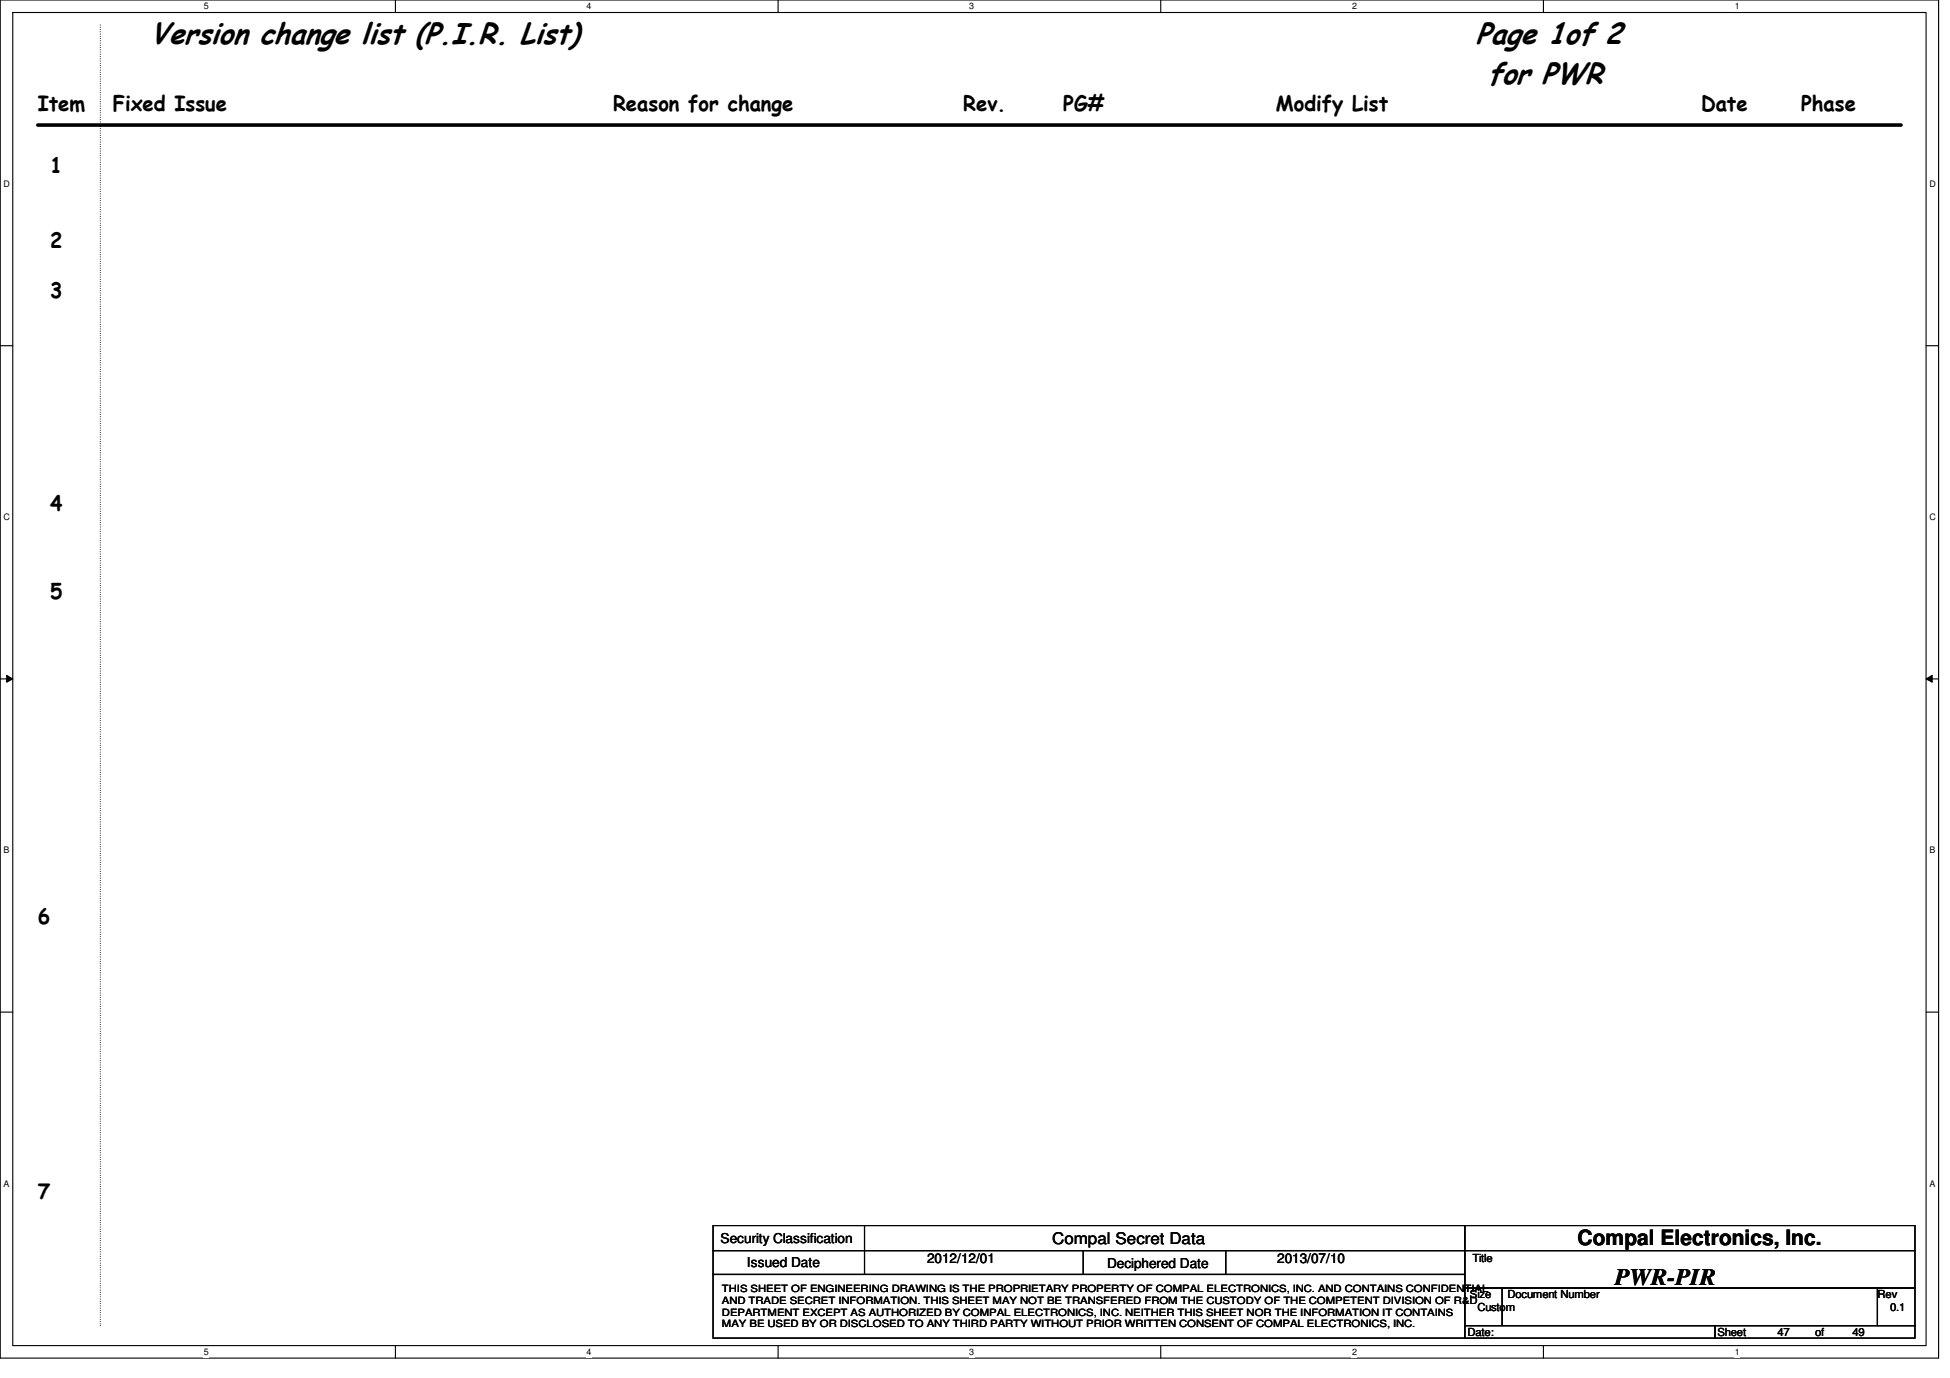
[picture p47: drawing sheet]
<svg xmlns="http://www.w3.org/2000/svg" width="297mm" height="210mm" viewBox="0 0 297 210" stroke-linecap="round" stroke-linejoin="round" font-family="sans-serif">
<defs><g id="words">
<g font-size="4.6">
<text x="22.9" y="6.7">Version change list (P.I.R. List)</text>
<text x="224.8" y="6.7">Page 1of 2</text>
<text x="226.6" y="12.8">for PWR</text>
</g>
<text font-size="3.6" x="246" y="195.7">PWR-PIR</text>
<g font-size="3.2">
<text x="5.8" y="16.9">Item</text>
<text x="17.2" y="16.9">Fixed Issue</text>
<text x="93.4" y="16.9">Reason for change</text>
<text x="146.7" y="16.9">Rev.</text>
<text x="162" y="16.9">PG#</text>
<text x="194.4" y="16.9">Modify List</text>
<text x="259.1" y="16.9">Date</text>
<text x="274.4" y="16.9">Phase</text>
<text x="7.7" y="26.4">1</text>
<text x="7.7" y="37.8">2</text>
<text x="7.7" y="45.5">3</text>
<text x="7.7" y="77.9">4</text>
<text x="7.7" y="91.2">5</text>
<text x="5.8" y="140.7">6</text>
<text x="5.8" y="182.6">7</text>
<text x="240.3" y="189.7">Compal Electronics, Inc.</text>
</g>
<text font-size="2.5" x="160.3" y="189.5">Compal Secret Data</text>
<g font-size="2.1">
<text x="109.8" y="189.4">Security Classification</text>
<text x="113.8" y="193">Issued Date</text>
<text x="141.2" y="192.4">2012/12/01</text>
<text x="168.6" y="193.2">Deciphered Date</text>
<text x="194.6" y="192.4">2013/07/10</text>
</g>
<g font-size="1.7">
<text x="223.9" y="197.7">Size</text>
<text x="224.3" y="192.2">Title</text>
<text x="229.6" y="197.7">Document Number</text>
<text x="286" y="197.7">Rev</text>
<text x="223.5" y="203.5">Date:</text>
<text x="225" y="199.6">Custom</text>
<text x="261.6" y="203.5">Sheet</text>
<text x="270.8" y="203.5">47</text>
<text x="276.5" y="203.5">of</text>
<text x="282.2" y="203.5">49</text>
<text x="287.9" y="199.6">0.1</text>
</g>
<g font-size="1.5">
<text x="110" y="196.8">THIS SHEET OF ENGINEERING DRAWING IS THE PROPRIETARY PROPERTY OF COMPAL ELECTRONICS, INC. AND CONTAINS CONFIDENTIAL</text>
<text x="110" y="198.6">AND TRADE SECRET INFORMATION. THIS SHEET MAY NOT BE TRANSFERED FROM THE CUSTODY OF THE COMPETENT DIVISION OF R&amp;D</text>
<text x="110" y="200.4">DEPARTMENT EXCEPT AS AUTHORIZED BY COMPAL ELECTRONICS, INC. NEITHER THIS SHEET NOR THE INFORMATION IT CONTAINS</text>
<text x="110" y="202.2">MAY BE USED BY OR DISCLOSED TO ANY THIRD PARTY WITHOUT PRIOR WRITTEN CONSENT OF COMPAL ELECTRONICS, INC.</text>
</g>
<g font-size="1.4">
<text x="31.1" y="1.4">5</text>
<text x="89.4" y="1.4">4</text>
<text x="147.7" y="1.4">3</text>
<text x="205.9" y="1.4">2</text>
<text x="264.2" y="1.4">1</text>
<text x=".5" y="28.5">D</text>
<text x="293.9" y="28.5">D</text>
<text x=".5" y="79.2">C</text>
<text x="293.9" y="79.2">C</text>
<text x=".5" y="130">B</text>
<text x="293.9" y="130">B</text>
<text x=".5" y="180.8">A</text>
<text x="293.9" y="180.8">A</text>
<text x="31.1" y="206.4">5</text>
<text x="89.4" y="206.4">4</text>
<text x="147.7" y="206.4">3</text>
<text x="205.9" y="206.4">2</text>
<text x="264.2" y="206.4">1</text>
</g>
</g></defs>
<path d="M0 0h295.3v206.9h-295.3zM1.9 1.9h291.5v203.1h-291.5z" fill="none" stroke="#000" stroke-width=".17"/>
<g fill="#fff">
<path d="M31.1 .2h.7v1.5h-.7z"/>
<path d="M31.1 205.2h.7v1.5h-.7z"/>
</g>
<path d="M60.2 0v1.9M60.2 205v1.9" fill="none" stroke="#000" stroke-width=".17"/>
<g fill="#fff">
<path d="M89.4 .2h.7v1.5h-.7z"/>
<path d="M89.4 205.2h.7v1.5h-.7z"/>
</g>
<path d="M118.5 0v1.9M118.5 205v1.9" fill="none" stroke="#000" stroke-width=".17"/>
<g fill="#fff">
<path d="M147.6 .2h.8v1.5h-.8z"/>
<path d="M147.6 205.2h.8v1.5h-.8z"/>
</g>
<path d="M176.8 0v1.9M176.8 205v1.9" fill="none" stroke="#000" stroke-width=".17"/>
<g fill="#fff">
<path d="M205.9 .2h.8v1.5h-.8z"/>
<path d="M205.9 205.2h.8v1.5h-.8z"/>
</g>
<path d="M235.1 0v1.9M235.1 205v1.9" fill="none" stroke="#000" stroke-width=".17"/>
<g fill="#fff">
<path d="M264.2 .2h.8v1.5h-.8z"/>
<path d="M264.2 205.2h.8v1.5h-.8z"/>
<path d="M.5 27.3h1v1.5h-1z"/>
<path d="M293.9 27.3h1v1.5h-1z"/>
<path d="M.5 78h1v1.5h-1z"/>
<path d="M293.9 78h1v1.5h-1z"/>
</g>
<path d="M0 52.7h1.9M293.4 52.7h1.9" fill="none" stroke="#000" stroke-width=".17"/>
<g fill="#fff">
<path d="M.5 128.8h.9v1.5h-.9z"/>
<path d="M293.9 128.8h.9v1.5h-.9z"/>
</g>
<path d="M0 103.4h1.9M293.4 103.4h1.9" fill="none" stroke="#000" stroke-width=".17"/>
<path d="M1 102.9l.9 .5-.9 .5zM293.4 103.4l.9-.5v1z" fill="#000"/>
<path d="M1 102.9l.9 .5-.9 .5zM293.4 103.4l.9-.5v1z" fill="none" stroke="#000" stroke-width=".15"/>
<g fill="#fff">
<path d="M.5 179.5h.9v1.6h-.9z"/>
<path d="M293.9 179.5h.9v1.6h-.9z"/>
</g>
<g fill="none" stroke="#000" stroke-width=".17">
<path d="M0 154.2h1.9M293.4 154.2h1.9M108.6 186.7h114.5v3.8h-114.5zM108.6 190.5h114.5v3.6h-114.5zM108.6 194.1h114.5v9.7h-114.5zM131.7 186.7v7.4M165 190.5v3.6M186.7 190.5v3.6M223.1 186.7h68.6v3.8h-68.6zM223.1 190.5h68.6v5.7h-68.6zM223.1 196.2h5.7v5.7h-5.7zM228.8 196.2h57.2v5.7h-57.2z"/>
<path d="M286 196.2h5.7v5.7h-5.7zM223.1 201.9h38.1v1.9h-38.1zM261.2 201.9h30.5v1.9h-30.5z"/>
</g>
<path d="M5.8 19h283.8" fill="none" stroke="#000" stroke-width=".55"/>
<path d="M15.3 3.8v198.1M15.3 201.9h.1" fill="none" stroke="#000" stroke-width=".17" stroke-dasharray="0 .3"/>
<use href="#words"/>
</svg>
